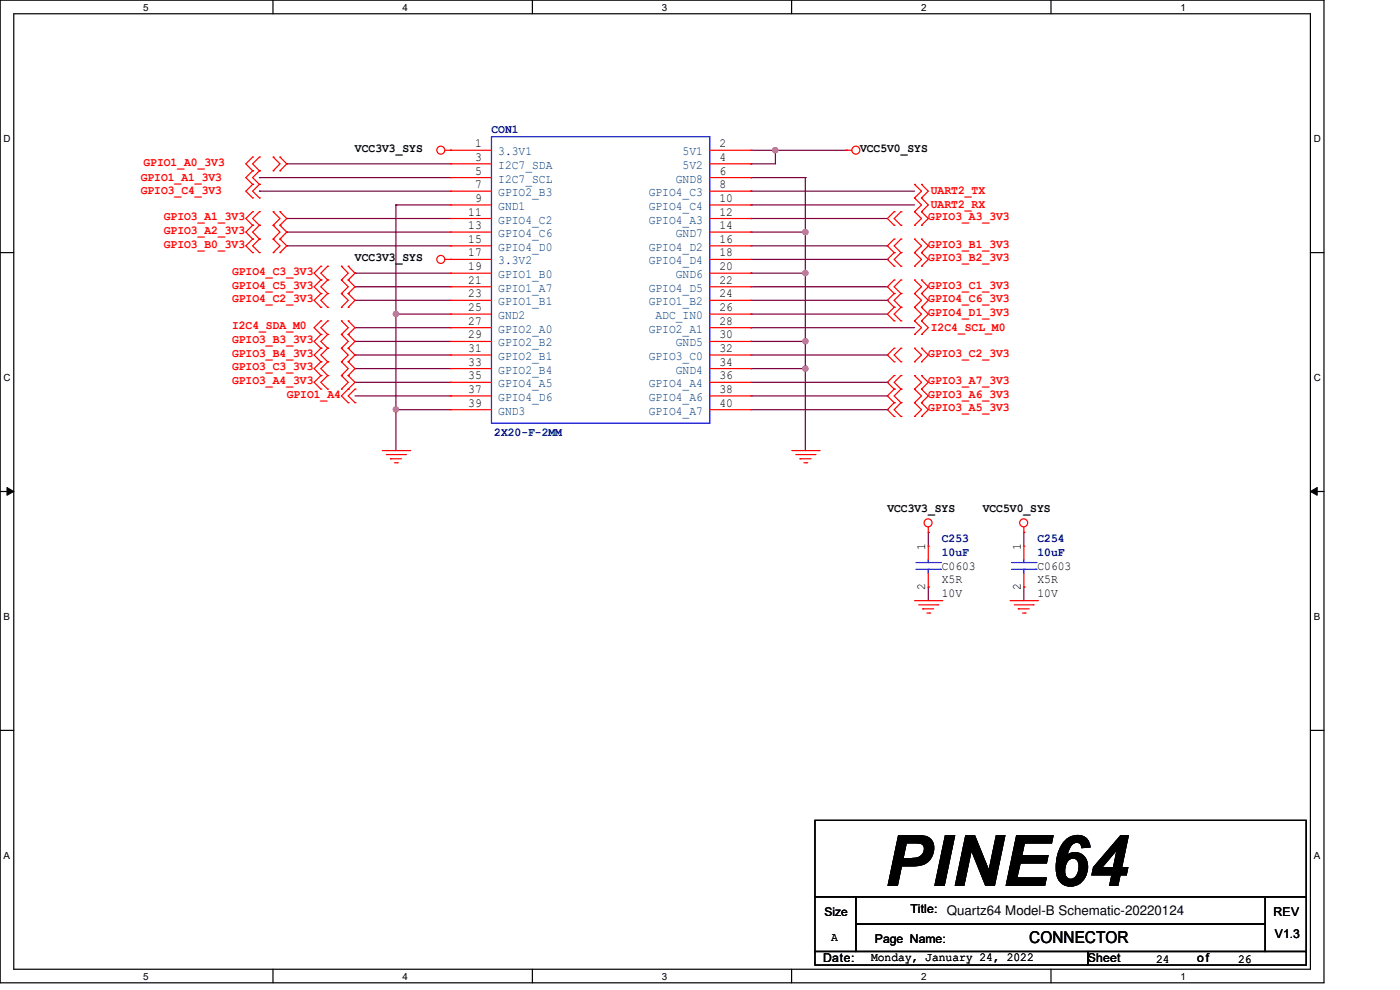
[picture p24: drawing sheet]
<svg xmlns="http://www.w3.org/2000/svg" width="297mm" height="210mm" viewBox="0 0 297 210" stroke-linecap="round" stroke-linejoin="round" font-family="sans-serif">
<defs><g id="words">
<text font-size="15" x="187.7" y="187.9">PINE64</text>
<text font-size="3.5" x="218.4" y="200">CONNECTOR</text>
<g font-size="2.6" fill="#00007f">
<text x="104.3" y="28.2">CON1</text>
<text x="104.9" y="92.5">2X20-F-2MM</text>
<text x="199.8" y="115.1">C253</text>
<text x="199.8" y="118">10uF</text>
<text x="220.1" y="115.1">C254</text>
<text x="220.1" y="118">10uF</text>
</g>
<g font-size="2.6" fill="#f00">
<text x="30.4" y="35.1">GPIO1_A0_3V3</text>
<text x="29.8" y="38.4">GPIO1_A1_3V3</text>
<text x="29.8" y="41.2">GPIO3_C4_3V3</text>
<text x="197.5" y="41.2">UART2_TX</text>
<text x="34.8" y="46.7">GPIO3_A1_3V3</text>
<text x="196.9" y="46.7">GPIO3_A3_3V3</text>
<text x="197.5" y="44.1">UART2_RX</text>
<text x="34.8" y="49.6">GPIO3_A2_3V3</text>
<text x="34.8" y="52.5">GPIO3_B0_3V3</text>
<text x="196.9" y="52.5">GPIO3_B1_3V3</text>
<text x="49.2" y="58.3">GPIO4_C3_3V3</text>
<text x="196.9" y="55.4">GPIO3_B2_3V3</text>
<text x="49.2" y="61.2">GPIO4_C5_3V3</text>
<text x="49.2" y="64.1">GPIO4_C2_3V3</text>
<text x="196.9" y="64.1">GPIO4_C6_3V3</text>
<text x="196.9" y="61.2">GPIO3_C1_3V3</text>
<text x="49.2" y="69.9">I2C4_SDA_M0</text>
<text x="196.9" y="67">GPIO4_D1_3V3</text>
<text x="197.5" y="70.2">I2C4_SCL_M0</text>
<text x="49.2" y="72.8">GPIO3_B3_3V3</text>
<text x="49.2" y="75.7">GPIO3_B4_3V3</text>
<text x="196.9" y="75.7">GPIO3_C2_3V3</text>
<text x="49.2" y="78.6">GPIO3_C3_3V3</text>
<text x="49.2" y="81.5">GPIO3_A4_3V3</text>
<text x="196.9" y="81.5">GPIO3_A7_3V3</text>
<text x="60.8" y="84.4">GPIO1_A4</text>
<text x="196.9" y="87.3">GPIO3_A5_3V3</text>
<text x="196.9" y="84.4">GPIO3_A6_3V3</text>
</g>
<g font-size="2.6">
<text x="75.3" y="32.3">VCC3V3_SYS</text>
<text x="100.8" y="31.2">1</text>
<text x="100.8" y="34.1">3</text>
<text x="152.6" y="31.2">2</text>
<text x="152.6" y="34.1">4</text>
<text x="182.5" y="32.3">VCC5V0_SYS</text>
<text x="100.8" y="37">5</text>
<text x="100.8" y="39.9">7</text>
<text x="152.6" y="37">6</text>
<text x="152.6" y="39.9">8</text>
<text x="99.4" y="45.7">11</text>
<text x="100.8" y="42.8">9</text>
<text x="152.6" y="42.8">10</text>
<text x="152.6" y="45.7">12</text>
<text x="99.4" y="48.6">13</text>
<text x="99.4" y="51.5">15</text>
<text x="152.6" y="48.6">14</text>
<text x="152.6" y="51.5">16</text>
<text x="75.3" y="55.4">VCC3V3_SYS</text>
<text x="99.4" y="54.4">17</text>
<text x="99.4" y="57.3">19</text>
<text x="152.6" y="54.4">18</text>
<text x="152.6" y="57.3">20</text>
<text x="99.4" y="60.2">21</text>
<text x="99.4" y="63.1">23</text>
<text x="99.4" y="66">25</text>
<text x="152.6" y="60.2">22</text>
<text x="152.6" y="63.1">24</text>
<text x="152.6" y="66">26</text>
<text x="99.4" y="68.9">27</text>
<text x="99.4" y="71.8">29</text>
<text x="152.6" y="68.9">28</text>
<text x="152.6" y="71.8">30</text>
<text x="99.4" y="74.7">31</text>
<text x="99.4" y="77.6">33</text>
<text x="152.6" y="74.7">32</text>
<text x="152.6" y="77.6">34</text>
<text x="99.4" y="80.5">35</text>
<text x="99.4" y="83.4">37</text>
<text x="152.6" y="80.5">36</text>
<text x="152.6" y="83.4">38</text>
<text x="99.4" y="86.3">39</text>
<text x="152.6" y="86.3">40</text>
<text x="188.3" y="108.7">VCC3V3_SYS</text>
<text x="208.5" y="108.7">VCC5V0_SYS</text>
<text x="196.3" y="116.7" transform="rotate(-90 196.3 116.7)">1</text>
<text x="216.6" y="116.7" transform="rotate(-90 216.6 116.7)">1</text>
<text x="196.3" y="125.1" transform="rotate(-90 196.3 125.1)">2</text>
<text x="199.8" y="120.8">C0603</text>
<text x="199.8" y="123.7">X5R</text>
<text x="216.6" y="125.1" transform="rotate(-90 216.6 125.1)">2</text>
<text x="220.1" y="120.8">C0603</text>
<text x="220.1" y="123.7">X5R</text>
<text x="199.8" y="126.6">10V</text>
<text x="220.1" y="126.6">10V</text>
<text x="193.2" y="193.8">Title: Quartz64 Model-B Schematic-20220124</text>
<text x="193.2" y="193.8">Title:</text>
<text x="270.2" y="194.4">REV</text>
<text x="176.4" y="199.6">A</text>
<text x="184.8" y="203.9">Monday, January 24, 2022</text>
<text x="185.6" y="200.1">Page Name:</text>
<text x="270.5" y="199">V1.3</text>
<text x="174.6" y="204.2">Date:</text>
<text x="230.8" y="204.2">Sheet</text>
<text x="245.3" y="204.2">24</text>
<text x="254" y="204.2">of</text>
<text x="262.6" y="204.2">26</text>
</g>
<g font-size="2.6" fill="#003f7f">
<text x="105.7" y="32.9">3.3V1</text>
<text x="105.7" y="35.8">I2C7_SDA</text>
<text x="144.8" y="32.9">5V1</text>
<text x="144.8" y="35.8">5V2</text>
<text x="105.7" y="38.7">I2C7_SCL</text>
<text x="105.7" y="41.6">GPIO2_B3</text>
<text x="137.6" y="41.6">GPIO4_C3</text>
<text x="143.4" y="38.7">GND8</text>
<text x="105.7" y="44.5">GND1</text>
<text x="105.7" y="47.4">GPIO4_C2</text>
<text x="137.6" y="44.5">GPIO4_C4</text>
<text x="137.6" y="47.4">GPIO4_A3</text>
<text x="105.7" y="50.3">GPIO4_C6</text>
<text x="105.7" y="53.2">GPIO4_D0</text>
<text x="137.6" y="53.2">GPIO4_D2</text>
<text x="143.4" y="50.3">GND7</text>
<text x="105.7" y="56.1">3.3V2</text>
<text x="105.7" y="59">GPIO1_B0</text>
<text x="137.6" y="56.1">GPIO4_D4</text>
<text x="143.4" y="59">GND6</text>
<text x="105.7" y="61.9">GPIO1_A7</text>
<text x="105.7" y="64.8">GPIO1_B1</text>
<text x="137.6" y="61.9">GPIO4_D5</text>
<text x="137.6" y="64.8">GPIO1_B2</text>
<text x="105.7" y="67.7">GND2</text>
<text x="105.7" y="70.6">GPIO2_A0</text>
<text x="137.6" y="70.6">GPIO2_A1</text>
<text x="139.1" y="67.7">ADC_IN0</text>
<text x="105.7" y="73.5">GPIO2_B2</text>
<text x="105.7" y="76.4">GPIO2_B1</text>
<text x="137.6" y="76.4">GPIO3_C0</text>
<text x="143.4" y="73.5">GND5</text>
<text x="105.7" y="79.2">GPIO2_B4</text>
<text x="105.7" y="82.2">GPIO4_A5</text>
<text x="137.6" y="82.2">GPIO4_A4</text>
<text x="143.4" y="79.2">GND4</text>
<text x="105.7" y="85">GPIO4_D6</text>
<text x="105.7" y="88">GND3</text>
<text x="137.6" y="85">GPIO4_A6</text>
<text x="137.6" y="88">GPIO4_A7</text>
</g>
<text font-size="2.5" x="174.9" y="194.3">Size</text>
<g font-size="2.1">
<text x="30.4" y="2.2">5</text>
<text x="85.4" y="2.2">4</text>
<text x="140.4" y="2.2">3</text>
<text x="195.4" y="2.2">2</text>
<text x="250.4" y="2.2">1</text>
<text x=".8" y="30.1">D</text>
<text x="278.7" y="30.1">D</text>
<text x=".8" y="80.8">C</text>
<text x="278.7" y="80.8">C</text>
<text x=".8" y="131.5">B</text>
<text x="278.7" y="131.5">B</text>
<text x=".8" y="182.2">A</text>
<text x="278.7" y="182.2">A</text>
<text x="30.4" y="207.8">5</text>
<text x="85.4" y="207.8">4</text>
<text x="140.4" y="207.8">3</text>
<text x="195.4" y="207.8">2</text>
<text x="250.4" y="207.8">1</text>
</g>
</g></defs>
<path d="M0 0h280.9v208.5h-280.9zM2.9 2.9h275.1v202.7h-275.1z" fill="none" stroke="#000" stroke-width=".25"/>
<g fill="#fff">
<path d="M30.4 .3h1.1v2.4h-1.1z"/>
<path d="M30.4 205.9h1.1v2.3h-1.1z"/>
</g>
<path d="M57.9 0v2.9M57.9 205.6v2.9" fill="none" stroke="#000" stroke-width=".25"/>
<g fill="#fff">
<path d="M85.4 .3h1.1v2.4h-1.1z"/>
<path d="M85.4 205.9h1.1v2.3h-1.1z"/>
</g>
<path d="M112.9 0v2.9M112.9 205.6v2.9" fill="none" stroke="#000" stroke-width=".25"/>
<g fill="#fff">
<path d="M140.4 .3h1.2v2.4h-1.2z"/>
<path d="M140.4 205.9h1.2v2.3h-1.2z"/>
</g>
<path d="M167.9 0v2.9M167.9 205.6v2.9" fill="none" stroke="#000" stroke-width=".25"/>
<g fill="#fff">
<path d="M195.4 .3h1.2v2.4h-1.2z"/>
<path d="M195.4 205.9h1.2v2.3h-1.2z"/>
</g>
<path d="M223 0v2.9M223 205.6v2.9" fill="none" stroke="#000" stroke-width=".25"/>
<g fill="#fff">
<path d="M250.4 .3h1.2v2.4h-1.2z"/>
<path d="M250.4 205.9h1.2v2.3h-1.2z"/>
<path d="M.8 28.2h1.4v2.4h-1.4z"/>
<path d="M278.7 28.2h1.5v2.4h-1.5z"/>
<path d="M.8 78.9h1.4v2.3h-1.4z"/>
<path d="M278.7 78.9h1.5v2.3h-1.5z"/>
</g>
<path d="M0 53.6h2.9M278 53.6h2.9" fill="none" stroke="#000" stroke-width=".25"/>
<g fill="#fff">
<path d="M.8 129.6h1.3v2.3h-1.3z"/>
<path d="M278.7 129.6h1.4v2.3h-1.4z"/>
</g>
<path d="M0 104.3h2.9M278 104.3h2.9" fill="none" stroke="#000" stroke-width=".25"/>
<path d="M1.5 103.4l1.4 .9-1.4 .8zM278 104.3l1.4-.9v1.7z" fill="#000" stroke="#000" stroke-width=".21"/>
<g fill="#fff">
<path d="M.8 180.3h1.3v2.3h-1.3z"/>
<path d="M278.7 180.3h1.4v2.3h-1.4z"/>
</g>
<path d="M0 154.9h2.9M278 154.9h2.9M172.9 174h104.2v16.2h-104.2zM172.9 190.2h8.7v11.6h-8.7zM181.6 190.2h86.8v5.8h-86.8zM181.6 196h86.8v5.8h-86.8zM268.4 190.2h8.7v11.6h-8.7zM172.9 201.8h57.9v2.9h-57.9zM230.8 201.8h46.3v2.9h-46.3z" fill="none" stroke="#000" stroke-width=".25"/>
<g fill="none" stroke="#7f003f" stroke-width=".25">
<path d="M55 37.7h.1M55 37.7h40.6M60.8 34.8h.1M60.8 34.8h34.8M159.3 37.7h.1M159.3 34.8h.1M159.3 37.7h11.6M159.3 31.9h20.2M164.5 31.9h.1M164.5 31.9v2.9h-5.2M170.9 37.7h.1M170.9 37.7v57.9"/>
<path d="M179.5 31.9h.1M55 40.6h.1M55 40.6h40.6M60.8 49.2h.1M60.8 52.2h.1M60.8 46.4h.1M60.8 49.2h34.8M60.8 52.2h34.8M60.8 46.4h34.8M75.3 58h.1M75.3 58h20.3M84 43.5h.1"/>
<path d="M84 43.5h11.6M84 43.5v52.1M159.3 58h.1M159.3 49.2h.1M159.3 40.6h.1M159.3 43.5h.1M159.3 46.4h.1M159.3 58h11.6M159.3 49.2h11.6M159.3 40.6h34.7M159.3 43.5h34.7M159.3 52.2h29"/>
<path d="M159.3 46.4h29M159.3 55h29M170.9 58h.1M170.9 49.2h.1M188.3 52.2h.1M188.3 55h.1M75.3 60.8h.1M75.3 63.7h.1M75.3 69.5h.1M75.3 78.2h.1M75.3 72.4h.1M75.3 75.3h.1"/>
<path d="M75.3 78.2h20.3M75.3 72.4h20.3M75.3 60.8h20.3M75.3 63.7h20.3M75.3 69.5h20.3M75.3 75.3h20.3M84 66.6h.1M84 66.6h11.6M159.3 78.2h.1M159.3 72.4h.1M159.3 69.5h.1M159.3 66.6h.1"/>
<path d="M159.3 78.2h11.6M159.3 72.4h11.6M159.3 66.6h29M159.3 60.8h29M159.3 63.7h29M159.3 69.5h34.7M159.3 75.3h29M170.9 78.2h.1M170.9 72.4h.1M188.3 60.8h.1M188.3 63.7h.1M188.3 75.3h.1"/>
<path d="M75.3 81.1h20.3M75.3 84h20.3M84 86.9h.1M84 86.9h11.6M95.6 81.1h.1M95.6 84h.1M159.3 86.9h29M159.3 81.1h29M159.3 84h29M188.3 81.1h.1M188.3 86.9h.1M188.3 84h.1"/>
<path d="M196.9 112.9h.1M196.9 112.9v3M217.2 112.9h.1M217.2 112.9v3M196.9 124.5h.1M196.9 124.5v2.9M217.2 124.5h.1M217.2 124.5v2.9"/>
</g>
<g fill="#f0f" stroke="#f0f" stroke-width=".25">
<circle cx="170.9" cy="78.2" r=".55"/>
<circle cx="170.9" cy="72.4" r=".55"/>
<circle cx="170.9" cy="57.9" r=".55"/>
<circle cx="170.9" cy="49.2" r=".55"/>
<circle cx="84" cy="66.6" r=".55"/>
<circle cx="84" cy="86.9" r=".55"/>
<circle cx="164.5" cy="31.9" r=".55"/>
</g>
<g fill="none" stroke="#f00" stroke-width=".25">
<path d="M53.6 33.3h.1M53.6 36.2h.1M53.6 39.1h.1M53.6 33.3l-1.4 1.5 1.4 1.4M53.6 36.2l-1.4 1.5 1.4 1.4M53.6 39.1l-1.4 1.5 1.4 1.4M55 33.3h.1M55 36.2h.1M55 39.1h.1M55 33.3l-1.4 1.5 1.4 1.4M55 36.2l-1.4 1.5 1.4 1.4M55 39.1l-1.4 1.5 1.4 1.4"/>
<path d="M58 33.3h.1M58 36.2h.1M58 33.3l1.4 1.5-1.4 1.4M59.4 36.2h.1M59.4 33.3h.1M59.4 33.3l1.4 1.5-1.4 1.4M94.4 31.9h9.9M95.6 31.9h.1M95.6 34.8h.1M95.6 37.7h.1M95.6 34.8h8.7M95.6 37.7h8.7"/>
<path d="M150.6 31.9h8.7M150.6 34.8h8.7M150.6 37.7h8.7M159.3 31.9h.1M159.3 34.8h.1M159.3 37.7h.1M179.5 31.9h.1M179.5 31.9h1.2M194 39.1h.1M194 39.1l1.5 1.5-1.5 1.4M195.5 39.1h.1M195.5 39.1l1.4 1.5-1.4 1.4"/>
<path d="M53.6 42h.1M53.6 47.8h.1M53.6 50.7h.1M53.6 53.6h.1M53.6 44.9h.1M53.6 44.9l-1.4 1.5 1.4 1.4M53.6 47.8l-1.4 1.4 1.4 1.5M53.6 50.7l-1.4 1.5 1.4 1.4M55 42h.1M55 47.8h.1M55 50.7h.1M55 53.6h.1"/>
<path d="M55 44.9h.1M55 47.8l-1.4 1.4 1.4 1.5M55 50.7l-1.4 1.5 1.4 1.4M55 44.9l-1.4 1.5 1.4 1.4M58 47.8h.1M58 50.7h.1M58 53.6h.1M58 44.9h.1M58 44.9l1.4 1.5-1.4 1.4M58 50.7l1.4 1.5-1.4 1.4M58 47.8l1.4 1.4-1.4 1.5M59.4 50.7h.1"/>
<path d="M59.4 47.8h.1M59.4 53.6h.1M59.4 44.9h.1M59.4 44.9l1.4 1.5-1.4 1.4M59.4 47.8l1.4 1.4-1.4 1.5M59.4 50.7l1.4 1.5-1.4 1.4M68.1 59.4h.1M68.1 56.5h.1M68.1 59.4l-1.5 1.4 1.5 1.5M68.1 56.5l-1.5 1.5 1.5 1.4M69.5 59.4h.1M69.5 56.5h.1"/>
<path d="M69.5 59.4l-1.4 1.4 1.4 1.5M69.5 56.5l-1.4 1.5 1.4 1.4M72.4 59.4h.1M72.4 56.5h.1M72.4 59.4l1.5 1.4-1.5 1.5M72.4 56.5l1.5 1.5-1.5 1.4M73.9 59.4h.1M73.9 56.5h.1M73.9 59.4l1.4 1.4-1.4 1.5M73.9 56.5l1.4 1.5-1.4 1.4M94.4 55h9.9M95.6 55h.1"/>
<path d="M95.6 40.6h.1M95.6 43.5h.1M95.6 46.4h.1M95.6 49.2h.1M95.6 52.2h.1M95.6 58h.1M95.6 40.6h8.7M95.6 43.5h8.7M95.6 46.4h8.7M95.6 49.2h8.7M95.6 52.2h8.7M95.6 58h8.7"/>
<path d="M150.6 55h8.7M150.6 40.6h8.7M150.6 43.5h8.7M150.6 46.4h8.7M150.6 49.2h8.7M150.6 52.2h8.7M150.6 58h8.7M159.3 40.6h.1M159.3 43.5h.1M159.3 46.4h.1M159.3 49.2h.1M159.3 52.2h.1"/>
<path d="M159.3 55h.1M159.3 58h.1M189.7 47.8h.1M189.7 44.9h.1M189.7 56.5h.1M189.7 53.6h.1M189.7 50.7h.1M189.7 59.4h.1M189.7 59.4l-1.4 1.4 1.4 1.5M189.7 44.9l-1.4 1.5 1.4 1.4M189.7 53.6l-1.4 1.4 1.4 1.5M189.7 50.7l-1.4 1.5 1.4 1.4"/>
<path d="M191.1 44.9h.1M191.1 47.8h.1M191.1 53.6h.1M191.1 56.5h.1M191.1 50.7h.1M191.1 59.4h.1M191.1 44.9l-1.4 1.5 1.4 1.4M191.1 53.6l-1.4 1.4 1.4 1.5M191.1 50.7l-1.4 1.5 1.4 1.4M191.1 59.4l-1.4 1.4 1.4 1.5M194 44.9h.1M194 47.8h.1"/>
<path d="M194 53.6h.1M194 56.5h.1M194 50.7h.1M194 59.4h.1M194 42h.1M194 44.9l1.5 1.5-1.5 1.4M194 53.6l1.5 1.4-1.5 1.5M194 50.7l1.5 1.5-1.5 1.4M194 59.4l1.5 1.4-1.5 1.5M194 42l1.5 1.5-1.5 1.4M195.5 44.9h.1M195.5 47.8h.1"/>
<path d="M195.5 53.6h.1M195.5 56.5h.1M195.5 50.7h.1M195.5 59.4h.1M195.5 42h.1M195.5 53.6l1.4 1.4-1.4 1.5M195.5 44.9l1.4 1.5-1.4 1.4M195.5 59.4l1.4 1.4-1.4 1.5M195.5 42l1.4 1.5-1.4 1.4M195.5 50.7l1.4 1.5-1.4 1.4M68.1 62.3h.1M68.1 65.2h.1"/>
<path d="M68.1 68.1h.1M68.1 71h.1M68.1 76.8h.1M68.1 79.7h.1M68.1 73.9h.1M68.1 68.1l-1.5 1.4 1.5 1.5M68.1 62.3l-1.5 1.4 1.5 1.5M68.1 76.8l-1.5 1.4 1.5 1.5M68.1 71l-1.5 1.4 1.5 1.5M68.1 79.7l-1.5 1.4 1.5 1.5M68.1 73.9l-1.5 1.4 1.5 1.5M69.5 62.3h.1"/>
<path d="M69.5 65.2h.1M69.5 68.1h.1M69.5 71h.1M69.5 76.8h.1M69.5 79.7h.1M69.5 73.9h.1M69.5 62.3l-1.4 1.4 1.4 1.5M69.5 73.9l-1.4 1.4 1.4 1.5M69.5 68.1l-1.4 1.4 1.4 1.5M69.5 76.8l-1.4 1.4 1.4 1.5M69.5 79.7l-1.4 1.4 1.4 1.5M69.5 71l-1.4 1.4 1.4 1.5"/>
<path d="M72.4 62.3h.1M72.4 65.2h.1M72.4 68.1h.1M72.4 71h.1M72.4 76.8h.1M72.4 79.7h.1M72.4 73.9h.1M72.4 62.3l1.5 1.4-1.5 1.5M72.4 68.1l1.5 1.4-1.5 1.5M72.4 73.9l1.5 1.4-1.5 1.5M72.4 76.8l1.5 1.4-1.5 1.5M72.4 79.7l1.5 1.4-1.5 1.5"/>
<path d="M72.4 71l1.5 1.4-1.5 1.5M73.9 62.3h.1M73.9 65.2h.1M73.9 71h.1M73.9 68.1h.1M73.9 79.7h.1M73.9 76.8h.1M73.9 73.9h.1M73.9 68.1l1.4 1.4-1.4 1.5M73.9 62.3l1.4 1.4-1.4 1.5M73.9 76.8l1.4 1.4-1.4 1.5M73.9 79.7l1.4 1.4-2.9 2.9 1.5 1.4"/>
<path d="M73.9 71l1.4 1.4-1.4 1.5M73.9 73.9l1.4 1.4-1.4 1.5M95.6 60.8h.1M95.6 63.7h.1M95.6 66.6h.1M95.6 69.5h.1M95.6 72.4h.1M95.6 75.3h.1M95.6 78.2h.1M95.6 60.8h8.7M95.6 63.7h8.7M95.6 66.6h8.7"/>
<path d="M95.6 69.5h8.7M95.6 72.4h8.7M95.6 75.3h8.7M95.6 78.2h8.7M150.6 60.8h8.7M150.6 63.7h8.7M150.6 66.6h8.7M150.6 69.5h8.7M150.6 72.4h8.7M150.6 75.3h8.7M150.6 78.2h8.7M159.3 60.8h.1"/>
<path d="M159.3 63.7h.1M159.3 66.6h.1M159.3 69.5h.1M159.3 72.4h.1M159.3 75.3h.1M159.3 78.2h.1M189.7 62.3h.1M189.7 65.2h.1M189.7 68.1h.1M189.7 79.7h.1M189.7 76.8h.1M189.7 73.9h.1"/>
<path d="M189.7 62.3l-1.4 1.4 1.4 1.5M189.7 65.2l-1.4 1.4 1.4 1.5M189.7 73.9l-1.4 1.4 1.4 1.5M189.7 79.7l-1.4 1.4 1.4 1.5M191.1 65.2h.1M191.1 62.3h.1M191.1 68.1h.1M191.1 79.7h.1M191.1 73.9h.1M191.1 76.8h.1M191.1 62.3l-1.4 1.4 1.4 1.5M191.1 65.2l-1.4 1.4 1.4 1.5"/>
<path d="M191.1 79.7l-1.4 1.4 1.4 1.5M191.1 73.9l-1.4 1.4 1.4 1.5M194 65.2h.1M194 62.3h.1M194 71h.1M194 68.1h.1M194 79.7h.1M194 73.9h.1M194 76.8h.1M194 62.3l1.5 1.4-1.5 1.5M194 68.1l1.5 1.4-1.5 1.5M194 65.2l1.5 1.4-1.5 1.5"/>
<path d="M194 79.7l1.5 1.4-1.5 1.5M194 73.9l1.5 1.4-1.5 1.5M195.5 65.2h.1M195.5 62.3h.1M195.5 71h.1M195.5 68.1h.1M195.5 79.7h.1M195.5 73.9h.1M195.5 76.8h.1M195.5 62.3l1.4 1.4-1.4 1.5M195.5 68.1l1.4 1.4-1.4 1.5M195.5 65.2l1.4 1.4-1.4 1.5"/>
<path d="M195.5 79.7l1.4 1.4-1.4 1.5M195.5 73.9l1.4 1.4-1.4 1.5M68.1 82.6h.1M69.5 82.6h.1M72.4 82.6h.1M73.9 82.6h.1M73.9 85.4h.1M75.3 82.6h.1M75.3 85.4h.1M75.3 82.6l-1.4 1.4 1.4 1.4M81.1 95.6h5.8M82 96.4h4"/>
<path d="M82.8 97.3h.1M82.8 97.3h2.4M83.7 98.2h.6M84.3 98.2h.1M86 96.4h.1M86.9 95.6h.1M95.6 81.1h.1M95.6 84h.1M95.6 86.9h.1M95.6 81.1h8.7M95.6 84h8.7M95.6 86.9h8.7"/>
<path d="M150.6 81.1h8.7M150.6 84h8.7M150.6 86.9h8.7M159.3 81.1h.1M159.3 84h.1M159.3 86.9h.1M168 95.6h5.8M168.8 96.4h4.1M169.7 97.3h.1M169.7 97.3h2.3M170.6 98.2h.6M171.2 98.2h.1"/>
<path d="M172.9 96.4h.1M173.8 95.6h.1M189.7 82.6h.1M189.7 88.3h.1M189.7 85.4h.1M189.7 82.6l-1.4 1.4 1.4 1.4M189.7 85.4l-1.4 1.5 1.4 1.4M191.1 82.6h.1M191.1 85.4h.1M191.1 88.3h.1M191.1 85.4l-1.4 1.5 1.4 1.4M191.1 82.6l-1.4 1.4 1.4 1.4"/>
<path d="M194 82.6h.1M194 85.4h.1M194 88.3h.1M194 85.4l1.5 1.5-1.5 1.4M194 82.6l1.5 1.4-1.5 1.4M195.5 82.6h.1M195.5 85.4h.1M195.5 88.3h.1M195.5 82.6l1.4 1.4-1.4 1.4M195.5 85.4l1.4 1.5-1.4 1.4M196.9 112.9h.1M196.9 115.9h.1"/>
<path d="M196.9 111.8v1.1M196.9 115.9v2.8M217.2 112.9h.1M217.2 115.9h.1M217.2 111.8v1.1M217.2 115.9v2.8M194 127.4h5.8M194.9 128.3h4.1M195.7 129.2h.1M195.7 129.2h2.4M196.6 130h.6M196.9 124.5h.1"/>
<path d="M196.9 121.6v2.9M197.2 130h.1M199 128.3h.1M199.8 127.4h.1M214.3 127.4h5.8M215.2 128.3h4M216 129.2h.1M216 129.2h2.4M216.9 130h.6M217.2 124.5h.1M217.2 121.6v2.9M217.5 130h.1"/>
<path d="M219.2 128.3h.1M220.1 127.4h.1"/>
<circle cx="93.5" cy="31.9" r=".85"/>
<circle cx="181.6" cy="31.9" r=".85"/>
<circle cx="93.5" cy="55" r=".85"/>
<circle cx="196.9" cy="110.9" r=".85"/>
<circle cx="217.2" cy="110.9" r=".85"/>
</g>
<g fill="none" stroke="#00f" stroke-width=".25">
<path d="M104.3 29h46.3v60.8h-46.3zM194.3 119.3h5.2M196.9 119.3h.1M196.9 118.7v.6M199.5 119.3h.1M214.6 119.3h5.2M217.2 119.3h.1M217.2 118.7v.6M219.8 119.3h.1M194.3 120.8h5.2M196.9 120.8h.1M196.9 120.8v.8"/>
<path d="M199.5 120.8h.1M214.6 120.8h5.2M217.2 120.8h.1M217.2 120.8v.8M219.8 120.8h.1"/>
</g>
<use href="#words"/>
</svg>
